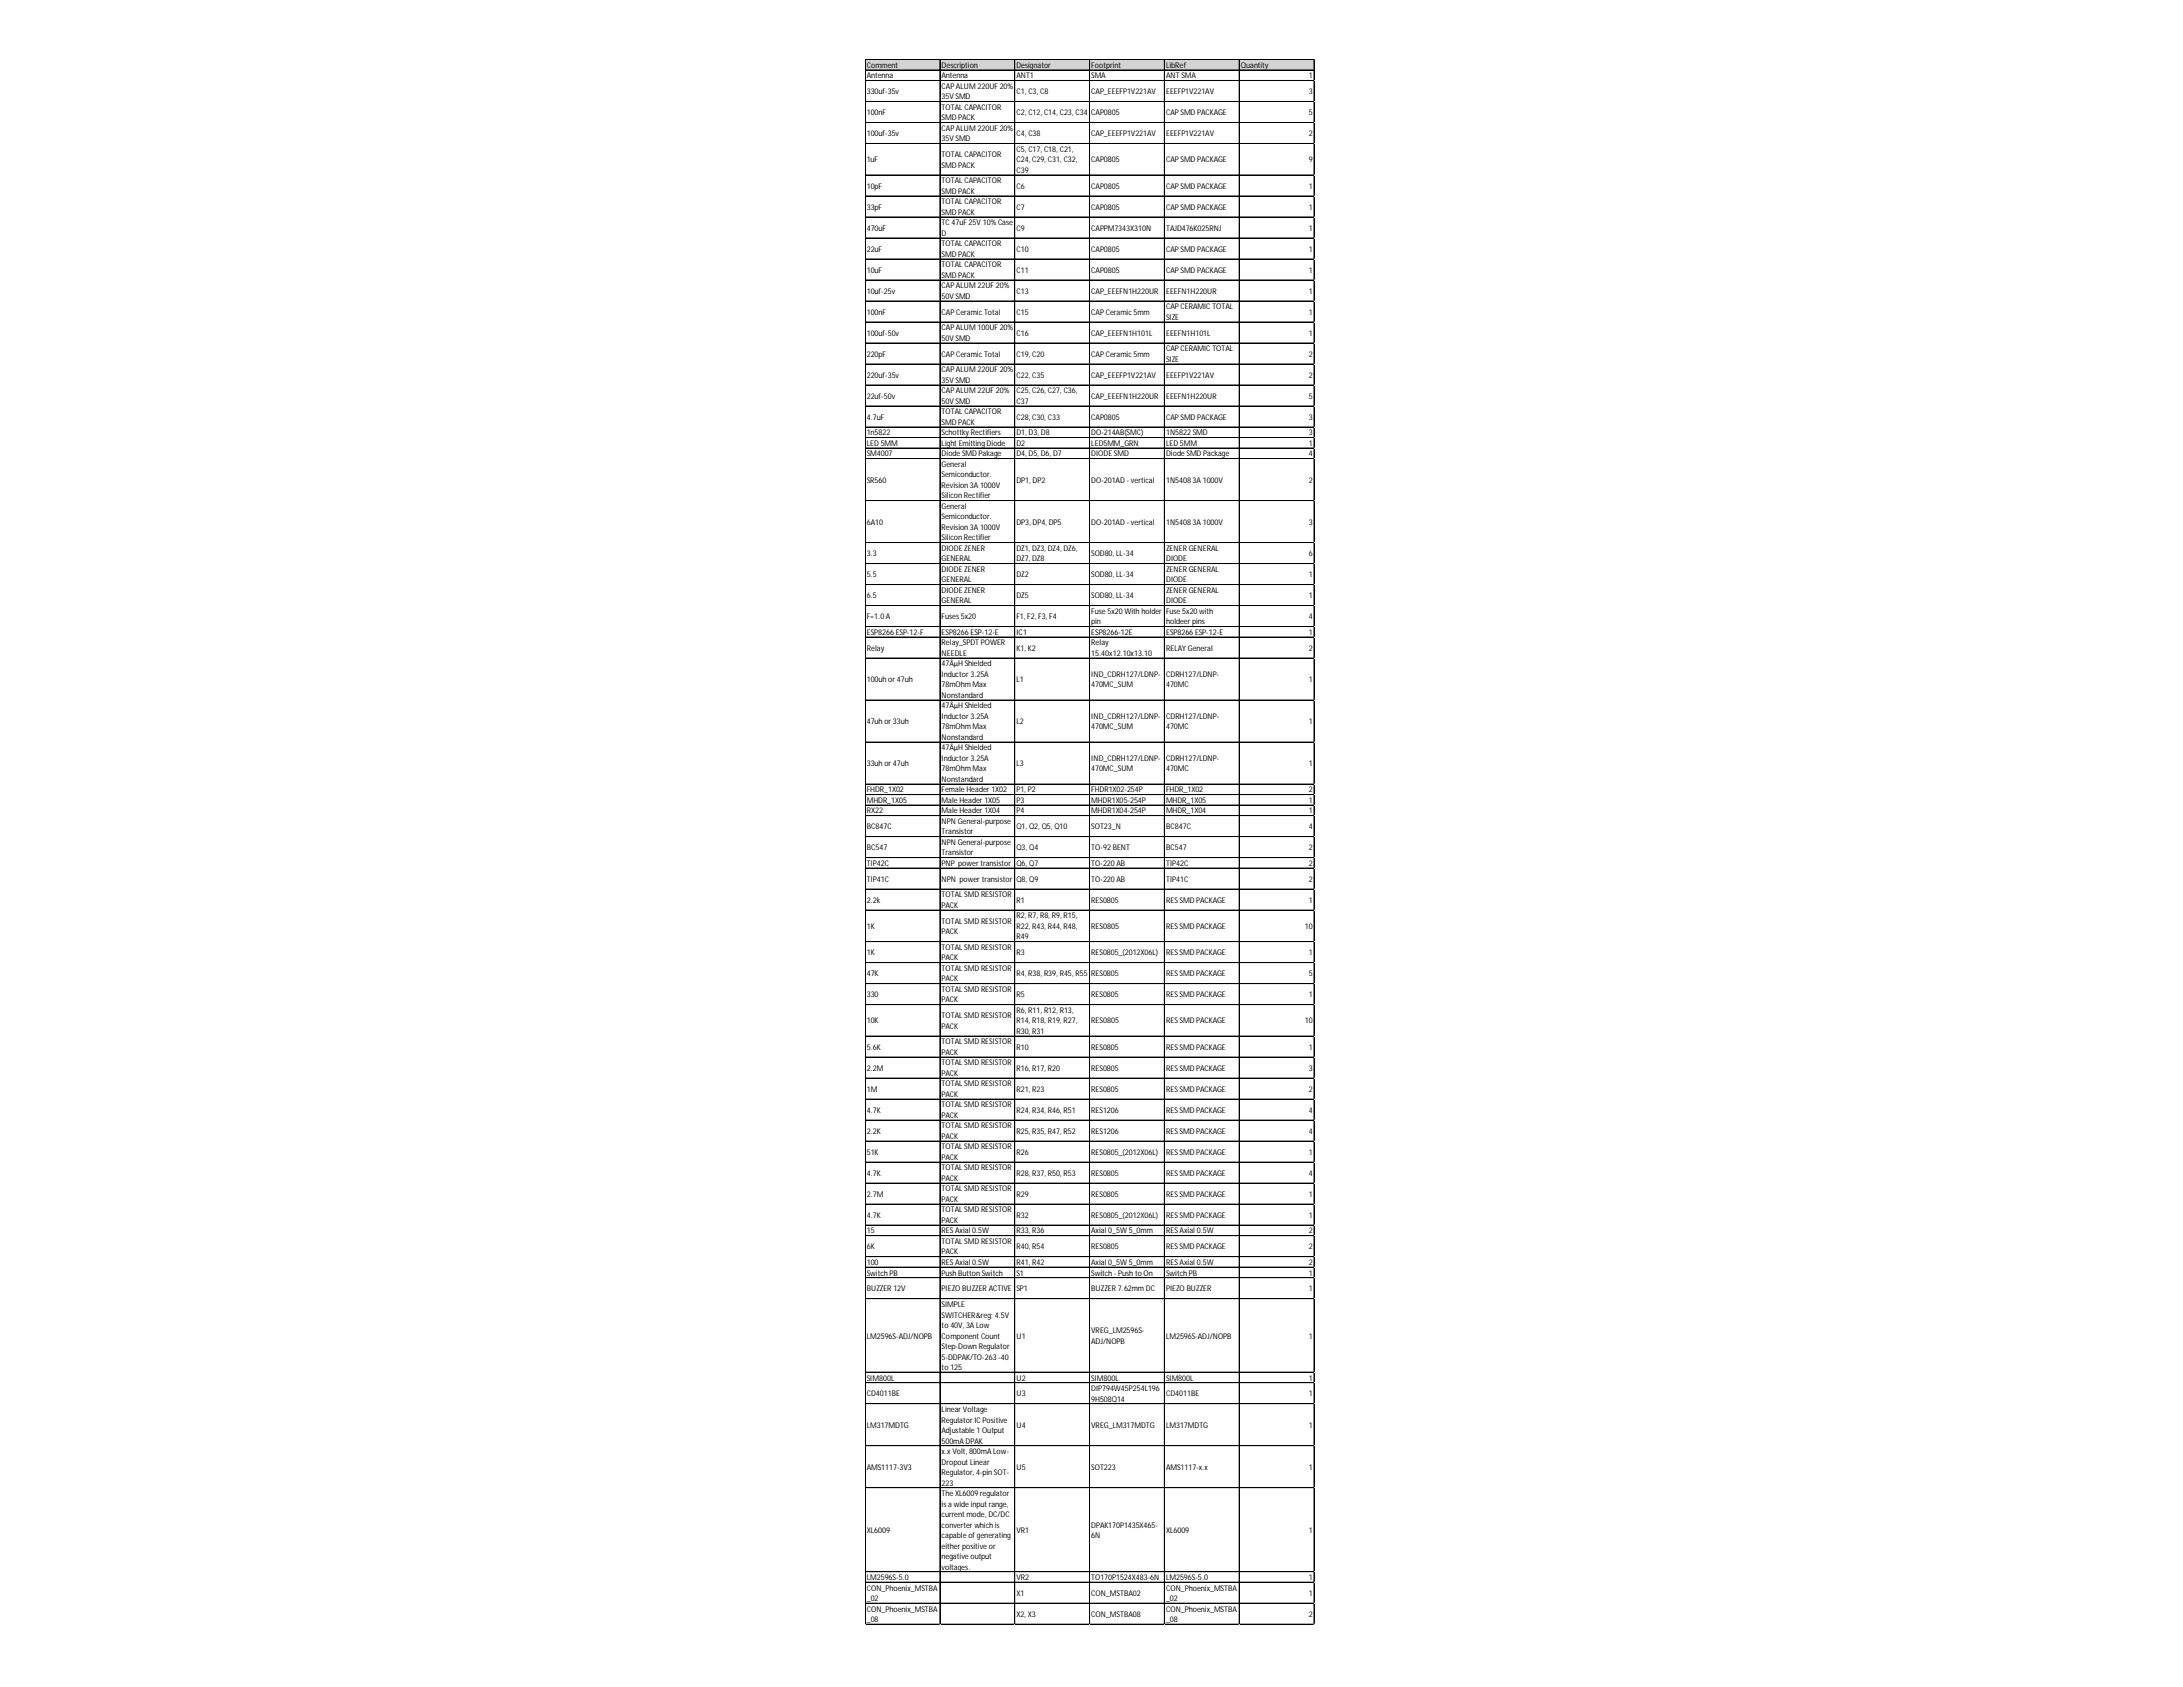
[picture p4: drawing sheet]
<svg xmlns="http://www.w3.org/2000/svg" width="279mm" height="216mm" viewBox="0 0 279 216" stroke-linecap="round" stroke-linejoin="round" font-family="sans-serif">
<defs><g id="words">
<g font-size="1">
<text x="110.9" y="8.7">Comment</text>
<text x="110.9" y="10">Antenna</text>
<text x="120.5" y="8.7">Description</text>
<text x="120.5" y="10">Antenna</text>
<text x="120.5" y="11.4">CAPALUM 220UF 20%</text>
<text x="130.1" y="8.7">Designator</text>
<text x="130.1" y="10">ANT1</text>
<text x="139.7" y="8.7">Footprint</text>
<text x="139.7" y="10">SMA</text>
<text x="149.2" y="8.7">LibRef</text>
<text x="149.2" y="10">ANT SMA</text>
<text x="158.8" y="8.7">Quantity</text>
<text x="167.5" y="10">1</text>
<text x="110.9" y="12">330uf-35v</text>
<text x="110.9" y="14.7">100nF</text>
<text x="110.9" y="17.4">100uf-35v</text>
<text x="120.5" y="12.7">35V SMD</text>
<text x="120.5" y="14.1">TOTAL CAPACITOR</text>
<text x="120.5" y="15.4">SMD PACK</text>
<text x="120.5" y="16.7">CAPALUM 220UF 20%</text>
<text x="130.1" y="12">C1, C3, C8</text>
<text x="130.1" y="14.7">C2, C12, C14, C23, C34</text>
<text x="130.1" y="17.4">C4, C38</text>
<text x="139.7" y="12">CAP_EEEFP1V221AV</text>
<text x="139.7" y="14.7">CAP0805</text>
<text x="139.7" y="17.4">CAP_EEEFP1V221AV</text>
<text x="149.2" y="12">EEEFP1V221AV</text>
<text x="149.2" y="14.7">CAPSMD PACKAGE</text>
<text x="149.2" y="17.4">EEEFP1V221AV</text>
<text x="167.5" y="12">3</text>
<text x="167.5" y="14.7">5</text>
<text x="167.5" y="17.4">2</text>
<text x="110.9" y="20.8">1uF</text>
<text x="120.5" y="18.1">35V SMD</text>
<text x="120.5" y="20.1">TOTAL CAPACITOR</text>
<text x="120.5" y="21.4">SMD PACK</text>
<text x="120.5" y="23.5">TOTAL CAPACITOR</text>
<text x="130.1" y="19.4">C5, C17, C18, C21,</text>
<text x="130.1" y="20.8">C24, C29, C31, C32,</text>
<text x="130.1" y="22.1">C39</text>
<text x="139.7" y="20.8">CAP0805</text>
<text x="149.2" y="20.8">CAPSMD PACKAGE</text>
<text x="167.5" y="20.8">9</text>
<text x="110.9" y="24.1">10pF</text>
<text x="110.9" y="26.8">33pF</text>
<text x="110.9" y="29.5">470uF</text>
<text x="120.5" y="24.8">SMD PACK</text>
<text x="120.5" y="26.2">TOTAL CAPACITOR</text>
<text x="120.5" y="27.5">SMD PACK</text>
<text x="120.5" y="28.8">TC47uF 25V 10% Case</text>
<text x="130.1" y="24.1">C6</text>
<text x="130.1" y="26.8">C7</text>
<text x="130.1" y="29.5">C9</text>
<text x="139.7" y="24.1">CAP0805</text>
<text x="139.7" y="26.8">CAP0805</text>
<text x="139.7" y="29.5">CAPPM7343X310N</text>
<text x="149.2" y="24.1">CAPSMD PACKAGE</text>
<text x="149.2" y="26.8">CAPSMD PACKAGE</text>
<text x="149.2" y="29.5">TAJD476K025RNJ</text>
<text x="167.5" y="24.1">1</text>
<text x="167.5" y="26.8">1</text>
<text x="167.5" y="29.5">1</text>
<text x="110.9" y="32.2">22uF</text>
<text x="110.9" y="34.9">10uF</text>
<text x="120.5" y="30.2">D</text>
<text x="120.5" y="31.5">TOTAL CAPACITOR</text>
<text x="120.5" y="32.9">SMD PACK</text>
<text x="120.5" y="34.2">TOTAL CAPACITOR</text>
<text x="120.5" y="35.6">SMD PACK</text>
<text x="130.1" y="32.2">C10</text>
<text x="130.1" y="34.9">C11</text>
<text x="139.7" y="32.2">CAP0805</text>
<text x="139.7" y="34.9">CAP0805</text>
<text x="149.2" y="32.2">CAPSMD PACKAGE</text>
<text x="149.2" y="34.9">CAPSMD PACKAGE</text>
<text x="167.5" y="32.2">1</text>
<text x="167.5" y="34.9">1</text>
<text x="110.9" y="37.6">10uf-25v</text>
<text x="110.9" y="40.3">100nF</text>
<text x="120.5" y="36.9">CAPALUM 22UF 20%</text>
<text x="120.5" y="38.2">50V SMD</text>
<text x="120.5" y="40.3">CAPCeramicTotal</text>
<text x="130.1" y="37.6">C13</text>
<text x="130.1" y="40.3">C15</text>
<text x="139.7" y="37.6">CAP_EEEFN1H220UR</text>
<text x="139.7" y="40.3">CAPCeramic5mm</text>
<text x="149.2" y="37.6">EEEFN1H220UR</text>
<text x="149.2" y="39.6">CAPCERAMICTOTAL</text>
<text x="149.2" y="40.9">SIZE</text>
<text x="167.5" y="37.6">1</text>
<text x="167.5" y="40.3">1</text>
<text x="110.9" y="43">100uf-50v</text>
<text x="110.9" y="45.6">220pF</text>
<text x="120.5" y="42.3">CAPALUM 100UF 20%</text>
<text x="120.5" y="43.6">50V SMD</text>
<text x="120.5" y="45.6">CAPCeramicTotal</text>
<text x="120.5" y="47.7">CAPALUM 220UF 20%</text>
<text x="130.1" y="43">C16</text>
<text x="130.1" y="45.6">C19, C20</text>
<text x="139.7" y="43">CAP_EEEFN1H101L</text>
<text x="139.7" y="45.6">CAPCeramic5mm</text>
<text x="149.2" y="43">EEEFN1H101L</text>
<text x="149.2" y="45">CAPCERAMICTOTAL</text>
<text x="149.2" y="46.3">SIZE</text>
<text x="167.5" y="43">1</text>
<text x="167.5" y="45.6">2</text>
<text x="110.9" y="48.3">220uf-35v</text>
<text x="110.9" y="51">22uf-50v</text>
<text x="110.9" y="53.7">4.7uF</text>
<text x="120.5" y="49">35V SMD</text>
<text x="120.5" y="50.3">CAPALUM 22UF 20%</text>
<text x="120.5" y="51.7">50V SMD</text>
<text x="120.5" y="53">TOTAL CAPACITOR</text>
<text x="130.1" y="48.3">C22, C35</text>
<text x="130.1" y="50.3">C25, C26, C27, C36,</text>
<text x="130.1" y="51.7">C37</text>
<text x="130.1" y="53.7">C28, C30, C33</text>
<text x="139.7" y="48.3">CAP_EEEFP1V221AV</text>
<text x="139.7" y="51">CAP_EEEFN1H220UR</text>
<text x="139.7" y="53.7">CAP0805</text>
<text x="149.2" y="48.3">EEEFP1V221AV</text>
<text x="149.2" y="51">EEEFN1H220UR</text>
<text x="149.2" y="53.7">CAPSMD PACKAGE</text>
<text x="167.5" y="48.3">2</text>
<text x="167.5" y="51">5</text>
<text x="167.5" y="53.7">3</text>
<text x="110.9" y="55.7">1n5822</text>
<text x="110.9" y="57.1">LED 5MM</text>
<text x="110.9" y="58.4">SM4007</text>
<text x="120.5" y="54.4">SMD PACK</text>
<text x="120.5" y="55.7">Schottky Rectifiers</text>
<text x="120.5" y="57.1">Light EmittingDiode</text>
<text x="120.5" y="58.4">Diode SMD Pakage</text>
<text x="120.5" y="59.8">General</text>
<text x="130.1" y="55.7">D1, D3, D8</text>
<text x="130.1" y="57.1">D2</text>
<text x="130.1" y="58.4">D4, D5, D6, D7</text>
<text x="139.7" y="55.7">DO-214AB(SMC)</text>
<text x="139.7" y="57.1">LED5MM_GRN</text>
<text x="139.7" y="58.4">DIODE SMD</text>
<text x="149.2" y="55.7">1N5822 SMD</text>
<text x="149.2" y="57.1">LED 5MM</text>
<text x="149.2" y="58.4">Diode SMD Package</text>
<text x="167.5" y="55.7">3</text>
<text x="167.5" y="57.1">1</text>
<text x="167.5" y="58.4">4</text>
<text x="110.9" y="61.8">SR560</text>
<text x="120.5" y="61.1">Semiconductor.</text>
<text x="120.5" y="62.4">Revision 3A 1000V</text>
<text x="120.5" y="63.8">Silicon Rectifier</text>
<text x="120.5" y="65.1">General</text>
<text x="130.1" y="61.8">DP1, DP2</text>
<text x="139.7" y="61.8">DO-201AD - vertical</text>
<text x="149.2" y="61.8">1N5408 3A 1000V</text>
<text x="167.5" y="61.8">2</text>
<text x="110.9" y="67.1">6A10</text>
<text x="110.9" y="71.2">3.3</text>
<text x="120.5" y="66.5">Semiconductor.</text>
<text x="120.5" y="67.8">Revision 3A 1000V</text>
<text x="120.5" y="69.2">Silicon Rectifier</text>
<text x="120.5" y="70.5">DIODE ZENER</text>
<text x="120.5" y="71.8">GENERAL</text>
<text x="130.1" y="67.1">DP3, DP4, DP5</text>
<text x="130.1" y="70.5">DZ1, DZ3, DZ4, DZ6,</text>
<text x="130.1" y="71.8">DZ7, DZ8</text>
<text x="139.7" y="67.1">DO-201AD - vertical</text>
<text x="139.7" y="71.2">SOD80, LL-34</text>
<text x="149.2" y="67.1">1N5408 3A 1000V</text>
<text x="149.2" y="70.5">ZENER GENERAL</text>
<text x="149.2" y="71.8">DIODE</text>
<text x="167.5" y="67.1">3</text>
<text x="167.5" y="71.2">6</text>
<text x="110.9" y="73.9">5.5</text>
<text x="110.9" y="76.6">6.5</text>
<text x="120.5" y="73.2">DIODE ZENER</text>
<text x="120.5" y="74.5">GENERAL</text>
<text x="120.5" y="75.9">DIODE ZENER</text>
<text x="120.5" y="77.2">GENERAL</text>
<text x="130.1" y="73.9">DZ2</text>
<text x="130.1" y="76.6">DZ5</text>
<text x="139.7" y="73.9">SOD80, LL-34</text>
<text x="139.7" y="76.6">SOD80, LL-34</text>
<text x="149.2" y="73.2">ZENER GENERAL</text>
<text x="149.2" y="74.5">DIODE</text>
<text x="149.2" y="75.9">ZENER GENERAL</text>
<text x="149.2" y="77.2">DIODE</text>
<text x="167.5" y="73.9">1</text>
<text x="167.5" y="76.6">1</text>
<text x="110.9" y="79.2">F=1.0 A</text>
<text x="110.9" y="81.3">ESP8266 ESP-12-F</text>
<text x="110.9" y="83.3">Relay</text>
<text x="120.5" y="79.2">Fuses 5x20</text>
<text x="120.5" y="81.3">ESP8266 ESP-12-E</text>
<text x="120.5" y="82.6">Relay_SPDT POWER</text>
<text x="120.5" y="83.9">NEEDLE</text>
<text x="130.1" y="79.2">F1, F2, F3, F4</text>
<text x="130.1" y="81.3">IC1</text>
<text x="130.1" y="83.3">K1, K2</text>
<text x="139.7" y="78.6">Fuse 5x20 With holder</text>
<text x="139.7" y="79.9">pin</text>
<text x="139.7" y="81.3">ESP8266-12E</text>
<text x="139.7" y="82.6">Relay</text>
<text x="139.7" y="83.9">15.40x12.10x13.10</text>
<text x="149.2" y="78.6">Fuse 5x20 with</text>
<text x="149.2" y="79.9">holdeerpins</text>
<text x="149.2" y="81.3">ESP8266 ESP-12-E</text>
<text x="149.2" y="83.3">RELAYGeneral</text>
<text x="167.5" y="79.2">4</text>
<text x="167.5" y="81.3">1</text>
<text x="167.5" y="83.3">2</text>
<text x="110.9" y="87.3">100uh or47uh</text>
<text x="120.5" y="85.3">47ÂµH Shielded</text>
<text x="120.5" y="86.6">Inductor3.25A</text>
<text x="120.5" y="88">78mOhm Max</text>
<text x="120.5" y="89.3">Nonstandard</text>
<text x="130.1" y="87.3">L1</text>
<text x="139.7" y="86.6">IND_CDRH127/LDNP-</text>
<text x="139.7" y="88">470MC_SUM</text>
<text x="149.2" y="86.6">CDRH127/LDNP-</text>
<text x="149.2" y="88">470MC</text>
<text x="167.5" y="87.3">1</text>
<text x="110.9" y="92.7">47uh or33uh</text>
<text x="120.5" y="90.7">47ÂµH Shielded</text>
<text x="120.5" y="92">Inductor3.25A</text>
<text x="120.5" y="93.4">78mOhm Max</text>
<text x="120.5" y="94.7">Nonstandard</text>
<text x="130.1" y="92.7">L2</text>
<text x="139.7" y="92">IND_CDRH127/LDNP-</text>
<text x="139.7" y="93.4">470MC_SUM</text>
<text x="149.2" y="92">CDRH127/LDNP-</text>
<text x="149.2" y="93.4">470MC</text>
<text x="167.5" y="92.7">1</text>
<text x="110.9" y="98.1">33uh or47uh</text>
<text x="110.9" y="101.4">FHDR_1X02</text>
<text x="120.5" y="96">47ÂµH Shielded</text>
<text x="120.5" y="97.4">Inductor3.25A</text>
<text x="120.5" y="98.7">78mOhm Max</text>
<text x="120.5" y="100.1">Nonstandard</text>
<text x="120.5" y="101.4">Female Header1X02</text>
<text x="130.1" y="98.1">L3</text>
<text x="130.1" y="101.4">P1, P2</text>
<text x="139.7" y="97.4">IND_CDRH127/LDNP-</text>
<text x="139.7" y="98.7">470MC_SUM</text>
<text x="139.7" y="101.4">FHDR1X02-254P</text>
<text x="149.2" y="97.4">CDRH127/LDNP-</text>
<text x="149.2" y="98.7">470MC</text>
<text x="149.2" y="101.4">FHDR_1X02</text>
<text x="167.5" y="98.1">1</text>
<text x="167.5" y="101.4">2</text>
<text x="110.9" y="102.8">MHDR_1X05</text>
<text x="110.9" y="104.1">RX22</text>
<text x="110.9" y="106.1">BC847C</text>
<text x="120.5" y="102.8">Male Header1X05</text>
<text x="120.5" y="104.1">Male Header1X04</text>
<text x="120.5" y="105.4">NPN General-purpose</text>
<text x="120.5" y="106.8">Transistor</text>
<text x="130.1" y="102.8">P3</text>
<text x="130.1" y="104.1">P4</text>
<text x="130.1" y="106.1">Q1, Q2, Q5, Q10</text>
<text x="139.7" y="102.8">MHDR1X05-254P</text>
<text x="139.7" y="104.1">MHDR1X04-254P</text>
<text x="139.7" y="106.1">SOT23_N</text>
<text x="149.2" y="102.8">MHDR_1X05</text>
<text x="149.2" y="104.1">MHDR_1X04</text>
<text x="149.2" y="106.1">BC847C</text>
<text x="167.5" y="102.8">1</text>
<text x="167.5" y="104.1">1</text>
<text x="167.5" y="106.1">4</text>
<text x="110.9" y="108.8">BC547</text>
<text x="110.9" y="110.8">TIP42C</text>
<text x="110.9" y="112.8">TIP41C</text>
<text x="120.5" y="108.1">NPN General-purpose</text>
<text x="120.5" y="109.5">Transistor</text>
<text x="120.5" y="110.8">PNP powertransistor</text>
<text x="120.5" y="112.8">NPN powertransistor</text>
<text x="130.1" y="108.8">Q3, Q4</text>
<text x="130.1" y="110.8">Q6, Q7</text>
<text x="130.1" y="112.8">Q8, Q9</text>
<text x="139.7" y="108.8">TO-92 BENT</text>
<text x="139.7" y="110.8">TO-220 AB</text>
<text x="139.7" y="112.8">TO-220 AB</text>
<text x="149.2" y="108.8">BC547</text>
<text x="149.2" y="110.8">TIP42C</text>
<text x="149.2" y="112.8">TIP41C</text>
<text x="167.5" y="108.8">2</text>
<text x="167.5" y="110.8">2</text>
<text x="167.5" y="112.8">2</text>
<text x="110.9" y="115.5">2.2k</text>
<text x="110.9" y="118.9">1K</text>
<text x="120.5" y="114.9">TOTALSMD RESISTOR</text>
<text x="120.5" y="116.2">PACK</text>
<text x="120.5" y="118.2">TOTALSMD RESISTOR</text>
<text x="120.5" y="119.6">PACK</text>
<text x="130.1" y="115.5">R1</text>
<text x="130.1" y="117.5">R2, R7, R8, R9, R15,</text>
<text x="130.1" y="118.9">R22, R43, R44, R48,</text>
<text x="139.7" y="115.5">RES0805</text>
<text x="139.7" y="118.9">RES0805</text>
<text x="149.2" y="115.5">RESSMD PACKAGE</text>
<text x="149.2" y="118.9">RESSMD PACKAGE</text>
<text x="167" y="118.9">10</text>
<text x="167.5" y="115.5">1</text>
<text x="110.9" y="122.2">1K</text>
<text x="110.9" y="124.9">47K</text>
<text x="120.5" y="121.6">TOTALSMD RESISTOR</text>
<text x="120.5" y="122.9">PACK</text>
<text x="120.5" y="124.3">TOTALSMD RESISTOR</text>
<text x="120.5" y="125.6">PACK</text>
<text x="130.1" y="120.2">R49</text>
<text x="130.1" y="122.2">R3</text>
<text x="130.1" y="124.9">R4, R38, R39, R45, R55</text>
<text x="139.7" y="122.2">RES0805_(2012X06L)</text>
<text x="139.7" y="124.9">RES0805</text>
<text x="149.2" y="122.2">RESSMD PACKAGE</text>
<text x="149.2" y="124.9">RESSMD PACKAGE</text>
<text x="167.5" y="122.2">1</text>
<text x="167.5" y="124.9">5</text>
<text x="110.9" y="127.6">330</text>
<text x="110.9" y="131">10K</text>
<text x="120.5" y="127">TOTALSMD RESISTOR</text>
<text x="120.5" y="128.3">PACK</text>
<text x="120.5" y="130.3">TOTALSMD RESISTOR</text>
<text x="120.5" y="131.7">PACK</text>
<text x="130.1" y="127.6">R5</text>
<text x="130.1" y="129.6">R6, R11, R12, R13,</text>
<text x="130.1" y="131">R14, R18, R19, R27,</text>
<text x="139.7" y="127.6">RES0805</text>
<text x="139.7" y="131">RES0805</text>
<text x="149.2" y="127.6">RESSMD PACKAGE</text>
<text x="149.2" y="131">RESSMD PACKAGE</text>
<text x="167" y="131">10</text>
<text x="167.5" y="127.6">1</text>
<text x="110.9" y="134.3">5.6K</text>
<text x="110.9" y="137">2.2M</text>
<text x="120.5" y="133.7">TOTALSMD RESISTOR</text>
<text x="120.5" y="135">PACK</text>
<text x="120.5" y="136.4">TOTALSMD RESISTOR</text>
<text x="120.5" y="137.7">PACK</text>
<text x="130.1" y="132.3">R30, R31</text>
<text x="130.1" y="134.3">R10</text>
<text x="130.1" y="137">R16, R17, R20</text>
<text x="139.7" y="134.3">RES0805</text>
<text x="139.7" y="137">RES0805</text>
<text x="149.2" y="134.3">RESSMD PACKAGE</text>
<text x="149.2" y="137">RESSMD PACKAGE</text>
<text x="167.5" y="134.3">1</text>
<text x="167.5" y="137">3</text>
<text x="110.9" y="139.7">1M</text>
<text x="110.9" y="142.4">4.7K</text>
<text x="120.5" y="139">TOTALSMD RESISTOR</text>
<text x="120.5" y="140.4">PACK</text>
<text x="120.5" y="141.7">TOTALSMD RESISTOR</text>
<text x="120.5" y="143.1">PACK</text>
<text x="130.1" y="139.7">R21, R23</text>
<text x="130.1" y="142.4">R24, R34, R46, R51</text>
<text x="139.7" y="139.7">RES0805</text>
<text x="139.7" y="142.4">RES1206</text>
<text x="149.2" y="139.7">RESSMD PACKAGE</text>
<text x="149.2" y="142.4">RESSMD PACKAGE</text>
<text x="167.5" y="139.7">2</text>
<text x="167.5" y="142.4">4</text>
<text x="110.9" y="145.1">2.2K</text>
<text x="110.9" y="147.8">51K</text>
<text x="120.5" y="144.4">TOTALSMD RESISTOR</text>
<text x="120.5" y="145.8">PACK</text>
<text x="120.5" y="147.1">TOTALSMD RESISTOR</text>
<text x="120.5" y="148.5">PACK</text>
<text x="120.5" y="149.8">TOTALSMD RESISTOR</text>
<text x="130.1" y="145.1">R25, R35, R47, R52</text>
<text x="130.1" y="147.8">R26</text>
<text x="139.7" y="145.1">RES1206</text>
<text x="139.7" y="147.8">RES0805_(2012X06L)</text>
<text x="149.2" y="145.1">RESSMD PACKAGE</text>
<text x="149.2" y="147.8">RESSMD PACKAGE</text>
<text x="167.5" y="145.1">4</text>
<text x="167.5" y="147.8">1</text>
<text x="110.9" y="150.5">4.7K</text>
<text x="110.9" y="153.2">2.7M</text>
<text x="110.9" y="155.8">4.7K</text>
<text x="120.5" y="151.1">PACK</text>
<text x="120.5" y="152.5">TOTALSMD RESISTOR</text>
<text x="120.5" y="153.8">PACK</text>
<text x="120.5" y="155.2">TOTALSMD RESISTOR</text>
<text x="130.1" y="150.5">R28, R37, R50, R53</text>
<text x="130.1" y="153.2">R29</text>
<text x="130.1" y="155.8">R32</text>
<text x="139.7" y="150.5">RES0805</text>
<text x="139.7" y="153.2">RES0805</text>
<text x="139.7" y="155.8">RES0805_(2012X06L)</text>
<text x="149.2" y="150.5">RESSMD PACKAGE</text>
<text x="149.2" y="153.2">RESSMD PACKAGE</text>
<text x="149.2" y="155.8">RESSMD PACKAGE</text>
<text x="167.5" y="150.5">4</text>
<text x="167.5" y="153.2">1</text>
<text x="167.5" y="155.8">1</text>
<text x="110.9" y="157.9">15</text>
<text x="110.9" y="159.9">6K</text>
<text x="110.9" y="161.9">100</text>
<text x="120.5" y="156.5">PACK</text>
<text x="120.5" y="157.9">RESAxial 0.5W</text>
<text x="120.5" y="159.2">TOTALSMD RESISTOR</text>
<text x="120.5" y="160.5">PACK</text>
<text x="120.5" y="161.9">RESAxial 0.5W</text>
<text x="130.1" y="157.9">R33, R36</text>
<text x="130.1" y="159.9">R40, R54</text>
<text x="130.1" y="161.9">R41, R42</text>
<text x="139.7" y="157.9">Axial 0_5W 5_0mm</text>
<text x="139.7" y="159.9">RES0805</text>
<text x="139.7" y="161.9">Axial 0_5W 5_0mm</text>
<text x="149.2" y="157.9">RESAxial 0.5W</text>
<text x="149.2" y="159.9">RESSMD PACKAGE</text>
<text x="149.2" y="161.9">RESAxial 0.5W</text>
<text x="167.5" y="157.9">2</text>
<text x="167.5" y="159.9">2</text>
<text x="167.5" y="161.9">2</text>
<text x="110.9" y="163.2">Switch PB</text>
<text x="110.9" y="165.3">BUZZER 12V</text>
<text x="120.5" y="163.2">Push Button Switch</text>
<text x="120.5" y="165.3">PIEZO BUZZER ACTIVE</text>
<text x="120.5" y="167.3">SIMPLE</text>
<text x="130.1" y="163.2">S1</text>
<text x="130.1" y="165.3">SP1</text>
<text x="139.7" y="163.2">Switch - Push to On</text>
<text x="139.7" y="165.3">BUZZER 7.62mm DC</text>
<text x="149.2" y="163.2">Switch PB</text>
<text x="149.2" y="165.3">PIEZO BUZZER</text>
<text x="167.5" y="163.2">1</text>
<text x="167.5" y="165.3">1</text>
<text x="110.9" y="171.3">LM2596S-ADJ/NOPB</text>
<text x="120.5" y="168.6">SWITCHER&amp;reg; 4.5V</text>
<text x="120.5" y="170">to 40V, 3A Low</text>
<text x="120.5" y="171.3">Component Count</text>
<text x="120.5" y="172.6">Step-Down Regulator</text>
<text x="120.5" y="174">5-DDPAK/TO-263 -40</text>
<text x="130.1" y="171.3">U1</text>
<text x="139.7" y="170.6">VREG_LM2596S-</text>
<text x="139.7" y="172">ADJ/NOPB</text>
<text x="149.2" y="171.3">LM2596S-ADJ/NOPB</text>
<text x="167.5" y="171.3">1</text>
<text x="110.9" y="176.7">SIM800L</text>
<text x="110.9" y="178.7">CD4011BE</text>
<text x="120.5" y="175.3">to 125</text>
<text x="130.1" y="176.7">U2</text>
<text x="130.1" y="178.7">U3</text>
<text x="139.7" y="176.7">SIM800L</text>
<text x="139.7" y="178">DIP794W45P254L196</text>
<text x="139.7" y="179.4">9H508Q14</text>
<text x="149.2" y="176.7">SIM800L</text>
<text x="149.2" y="178.7">CD4011BE</text>
<text x="167.5" y="176.7">1</text>
<text x="167.5" y="178.7">1</text>
<text x="110.9" y="182.7">LM317MDTG</text>
<text x="120.5" y="180.7">LinearVoltage</text>
<text x="120.5" y="182.1">RegulatorICPositive</text>
<text x="120.5" y="183.4">Adjustable 1 Output</text>
<text x="120.5" y="184.7">500mA DPAK</text>
<text x="130.1" y="182.7">U4</text>
<text x="139.7" y="182.7">VREG_LM317MDTG</text>
<text x="149.2" y="182.7">LM317MDTG</text>
<text x="167.5" y="182.7">1</text>
<text x="110.9" y="188.1">AMS1117-3V3</text>
<text x="120.5" y="186.1">x.xVolt, 800mA Low-</text>
<text x="120.5" y="187.4">Dropout Linear</text>
<text x="120.5" y="188.8">Regulator, 4-pin SOT-</text>
<text x="120.5" y="190.1">223</text>
<text x="120.5" y="191.5">The XL6009 regulator</text>
<text x="130.1" y="188.1">U5</text>
<text x="139.7" y="188.1">SOT223</text>
<text x="149.2" y="188.1">AMS1117-x.x</text>
<text x="167.5" y="188.1">1</text>
<text x="110.9" y="196.2">XL6009</text>
<text x="120.5" y="192.8">is a wide input range,</text>
<text x="120.5" y="194.1">current mode, DC/DC</text>
<text x="120.5" y="195.5">converterwhich is</text>
<text x="120.5" y="196.8">capable ofgenerating</text>
<text x="130.1" y="196.2">VR1</text>
<text x="139.7" y="195.5">DPAK170P1435X465-</text>
<text x="139.7" y="196.8">6N</text>
<text x="149.2" y="196.2">XL6009</text>
<text x="167.5" y="196.2">1</text>
<text x="110.9" y="202.2">LM2596S-5.0</text>
<text x="110.9" y="203.6">CON_Phoenix_MSTBA</text>
<text x="120.5" y="198.2">eitherpositive or</text>
<text x="120.5" y="199.5">negative output</text>
<text x="120.5" y="200.9">voltages.</text>
<text x="130.1" y="202.2">VR2</text>
<text x="139.7" y="202.2">TO170P1524X483-6N</text>
<text x="149.2" y="202.2">LM2596S-5.0</text>
<text x="149.2" y="203.6">CON_Phoenix_MSTBA</text>
<text x="167.5" y="202.2">1</text>
<text x="110.9" y="204.9">_02</text>
<text x="110.9" y="206.2">CON_Phoenix_MSTBA</text>
<text x="110.9" y="207.6">_08</text>
<text x="130.1" y="204.2">X1</text>
<text x="130.1" y="206.9">X2, X3</text>
<text x="139.7" y="204.2">CON_MSTBA02</text>
<text x="139.7" y="206.9">CON_MSTBA08</text>
<text x="149.2" y="204.9">_02</text>
<text x="149.2" y="206.2">CON_Phoenix_MSTBA</text>
<text x="149.2" y="207.6">_08</text>
<text x="167.5" y="204.2">1</text>
<text x="167.5" y="206.9">2</text>
</g>
</g></defs>
<path d="M110.7 7.6h57.6v1.4h-57.6z" fill="#d3d3d3"/>
<g fill="none" stroke="#000" stroke-width=".13">
<path d="M110.7 7.6v200.3M110.8 7.6h57.4M110.8 9h57.4M110.8 10.3h57.4M110.8 13h57.4M110.8 15.7h57.4M110.8 18.4h57.4M120.3 7.7v200.2M129.9 7.7v200.2M139.4 7.7v200.2M139.5 7.7v200.2M149 7.7v200.2"/>
<path d="M149.1 7.7v200.2M158.6 7.7v200.2M168.2 7.7v200.2M110.8 22.4h57.4M110.8 25.1h57.4M110.8 27.8h57.4M110.8 30.5h57.4M110.8 33.1h57.4M110.8 33.2h57.4M110.8 35.8h57.4M110.8 35.9h57.4M110.8 38.5h57.4"/>
<path d="M110.8 41.2h57.4M110.8 43.9h57.4M110.8 46.6h57.4M110.8 49.3h57.4M110.8 52h57.4M110.8 54.6h57.4M110.8 54.7h57.4M110.8 56h57.4M110.8 57.3h57.4M110.8 57.4h57.4M110.8 58.7h57.4M110.8 64.1h57.4"/>
<path d="M110.8 69.4h57.4M110.8 69.5h57.4M110.8 72.1h57.4M110.8 74.8h57.4M110.8 77.5h57.4M110.8 80.2h57.4M110.8 81.5h57.4M110.8 81.6h57.4M110.8 84.2h57.4M110.8 89.6h57.4M110.8 95h57.4M110.8 100.3h57.4"/>
<path d="M110.8 100.4h57.4M110.8 101.7h57.4M110.8 103h57.4M110.8 103.1h57.4M110.8 104.4h57.4M110.8 107.1h57.4M110.8 109.8h57.4M110.8 111.1h57.4M110.8 113.8h57.4M110.8 116.5h57.4M110.8 120.5h57.4M110.8 123.2h57.4"/>
<path d="M110.8 125.9h57.4M110.8 128.6h57.4M110.8 132.6h57.4M110.8 135.3h57.4M110.8 138h57.4M110.8 140.7h57.4M110.8 143.4h57.4M110.8 146h57.4M110.8 146.1h57.4M110.8 148.7h57.4M110.8 148.8h57.4M110.8 151.4h57.4"/>
<path d="M110.8 154.1h57.4M110.8 156.8h57.4M110.8 158.1h57.4M110.8 158.2h57.4M110.8 160.8h57.4M110.8 162.2h57.4M110.8 163.5h57.4M110.8 166.2h57.4M110.8 175.6h57.4M110.8 176.9h57.4M110.8 177h57.4M110.8 179.6h57.4"/>
<path d="M110.8 179.7h57.4M110.8 185h57.4M110.8 190.4h57.4M110.8 201.1h57.4M110.8 201.2h57.4M110.8 202.5h57.4M110.8 205.2h57.4M110.8 207.9h57.4"/>
</g>
<path d="M110.7 207.9v.1" fill="none" stroke="#d4d4d4" stroke-width=".13"/>
<path d="M110.7 207.9l.1 .1z" fill="#d4d4d4"/>
<path d="M120.3 207.9v.1" fill="none" stroke="#d4d4d4" stroke-width=".13"/>
<path d="M120.3 207.9l.1 .1z" fill="#d4d4d4"/>
<path d="M129.9 207.9v.1" fill="none" stroke="#d4d4d4" stroke-width=".13"/>
<path d="M129.9 207.9v.1z" fill="#d4d4d4"/>
<path d="M139.4 207.9v.1" fill="none" stroke="#d4d4d4" stroke-width=".13"/>
<path d="M139.4 207.9l.1 .1z" fill="#d4d4d4"/>
<path d="M149 207.9v.1" fill="none" stroke="#d4d4d4" stroke-width=".13"/>
<path d="M149 207.9l.1 .1z" fill="#d4d4d4"/>
<path d="M158.6 207.9v.1" fill="none" stroke="#d4d4d4" stroke-width=".13"/>
<path d="M158.6 207.9l.1 .1z" fill="#d4d4d4"/>
<path d="M168.2 207.9v.1" fill="none" stroke="#d4d4d4" stroke-width=".13"/>
<path d="M168.2 207.9v.1z" fill="#d4d4d4"/>
<path d="M168.2 10.3h.1" fill="none" stroke="#d4d4d4" stroke-width=".13"/>
<path d="M168.2 10.3l.1 .1z" fill="#d4d4d4"/>
<path d="M168.2 13h.1" fill="none" stroke="#d4d4d4" stroke-width=".13"/>
<path d="M168.2 13h.1z" fill="#d4d4d4"/>
<path d="M168.2 15.7h.1" fill="none" stroke="#d4d4d4" stroke-width=".13"/>
<path d="M168.2 15.7h.1z" fill="#d4d4d4"/>
<path d="M168.2 18.4h.1" fill="none" stroke="#d4d4d4" stroke-width=".13"/>
<path d="M168.2 18.4h.1z" fill="#d4d4d4"/>
<path d="M168.2 22.4h.1" fill="none" stroke="#d4d4d4" stroke-width=".13"/>
<path d="M168.2 22.4l.1 .1z" fill="#d4d4d4"/>
<path d="M168.2 25.1h.1" fill="none" stroke="#d4d4d4" stroke-width=".13"/>
<path d="M168.2 25.1h.1z" fill="#d4d4d4"/>
<path d="M168.2 27.8h.1" fill="none" stroke="#d4d4d4" stroke-width=".13"/>
<path d="M168.2 27.8h.1z" fill="#d4d4d4"/>
<path d="M168.2 30.5h.1" fill="none" stroke="#d4d4d4" stroke-width=".13"/>
<path d="M168.2 30.5h.1z" fill="#d4d4d4"/>
<path d="M168.2 33.1h.1" fill="none" stroke="#d4d4d4" stroke-width=".13"/>
<path d="M168.2 33.1l.1 .1z" fill="#d4d4d4"/>
<path d="M168.2 35.8h.1" fill="none" stroke="#d4d4d4" stroke-width=".13"/>
<path d="M168.2 35.8l.1 .1z" fill="#d4d4d4"/>
<path d="M168.2 38.5h.1" fill="none" stroke="#d4d4d4" stroke-width=".13"/>
<path d="M168.2 38.5l.1 .1z" fill="#d4d4d4"/>
<path d="M168.2 41.2h.1" fill="none" stroke="#d4d4d4" stroke-width=".13"/>
<path d="M168.2 41.2l.1 .1z" fill="#d4d4d4"/>
<path d="M168.2 43.9h.1" fill="none" stroke="#d4d4d4" stroke-width=".13"/>
<path d="M168.2 43.9l.1 .1z" fill="#d4d4d4"/>
<path d="M168.2 46.6h.1" fill="none" stroke="#d4d4d4" stroke-width=".13"/>
<path d="M168.2 46.6h.1z" fill="#d4d4d4"/>
<path d="M168.2 49.3h.1" fill="none" stroke="#d4d4d4" stroke-width=".13"/>
<path d="M168.2 49.3h.1z" fill="#d4d4d4"/>
<path d="M168.2 52h.1" fill="none" stroke="#d4d4d4" stroke-width=".13"/>
<path d="M168.2 52h.1z" fill="#d4d4d4"/>
<path d="M168.2 54.6h.1" fill="none" stroke="#d4d4d4" stroke-width=".13"/>
<path d="M168.2 54.6l.1 .1z" fill="#d4d4d4"/>
<path d="M168.2 56h.1" fill="none" stroke="#d4d4d4" stroke-width=".13"/>
<path d="M168.2 56h.1z" fill="#d4d4d4"/>
<path d="M168.2 57.3h.1" fill="none" stroke="#d4d4d4" stroke-width=".13"/>
<path d="M168.2 57.3l.1 .1z" fill="#d4d4d4"/>
<path d="M168.2 58.7h.1" fill="none" stroke="#d4d4d4" stroke-width=".13"/>
<path d="M168.2 58.7h.1z" fill="#d4d4d4"/>
<path d="M168.2 64.1h.1" fill="none" stroke="#d4d4d4" stroke-width=".13"/>
<path d="M168.2 64.1h.1z" fill="#d4d4d4"/>
<path d="M168.2 69.4h.1" fill="none" stroke="#d4d4d4" stroke-width=".13"/>
<path d="M168.2 69.4l.1 .1z" fill="#d4d4d4"/>
<path d="M168.2 72.1h.1" fill="none" stroke="#d4d4d4" stroke-width=".13"/>
<path d="M168.2 72.1l.1 .1z" fill="#d4d4d4"/>
<path d="M168.2 74.8h.1" fill="none" stroke="#d4d4d4" stroke-width=".13"/>
<path d="M168.2 74.8l.1 .1z" fill="#d4d4d4"/>
<path d="M168.2 77.5h.1" fill="none" stroke="#d4d4d4" stroke-width=".13"/>
<path d="M168.2 77.5l.1 .1z" fill="#d4d4d4"/>
<path d="M168.2 80.2h.1" fill="none" stroke="#d4d4d4" stroke-width=".13"/>
<path d="M168.2 80.2h.1z" fill="#d4d4d4"/>
<path d="M168.2 81.5h.1" fill="none" stroke="#d4d4d4" stroke-width=".13"/>
<path d="M168.2 81.5l.1 .1z" fill="#d4d4d4"/>
<path d="M168.2 84.2h.1" fill="none" stroke="#d4d4d4" stroke-width=".13"/>
<path d="M168.2 84.2l.1 .1z" fill="#d4d4d4"/>
<path d="M168.2 89.6h.1" fill="none" stroke="#d4d4d4" stroke-width=".13"/>
<path d="M168.2 89.6h.1z" fill="#d4d4d4"/>
<path d="M168.2 95h.1" fill="none" stroke="#d4d4d4" stroke-width=".13"/>
<path d="M168.2 95h.1z" fill="#d4d4d4"/>
<path d="M168.2 100.3h.1" fill="none" stroke="#d4d4d4" stroke-width=".13"/>
<path d="M168.2 100.3l.1 .1z" fill="#d4d4d4"/>
<path d="M168.2 101.7h.1" fill="none" stroke="#d4d4d4" stroke-width=".13"/>
<path d="M168.2 101.7h.1z" fill="#d4d4d4"/>
<path d="M168.2 103h.1" fill="none" stroke="#d4d4d4" stroke-width=".13"/>
<path d="M168.2 103l.1 .1z" fill="#d4d4d4"/>
<path d="M168.2 104.4h.1" fill="none" stroke="#d4d4d4" stroke-width=".13"/>
<path d="M168.2 104.4h.1z" fill="#d4d4d4"/>
<path d="M168.2 107.1h.1" fill="none" stroke="#d4d4d4" stroke-width=".13"/>
<path d="M168.2 107.1h.1z" fill="#d4d4d4"/>
<path d="M168.2 109.8h.1" fill="none" stroke="#d4d4d4" stroke-width=".13"/>
<path d="M168.2 109.8h.1z" fill="#d4d4d4"/>
<path d="M168.2 111.1h.1" fill="none" stroke="#d4d4d4" stroke-width=".13"/>
<path d="M168.2 111.1l.1 .1z" fill="#d4d4d4"/>
<path d="M168.2 113.8h.1" fill="none" stroke="#d4d4d4" stroke-width=".13"/>
<path d="M168.2 113.8h.1z" fill="#d4d4d4"/>
<path d="M168.2 116.5h.1" fill="none" stroke="#d4d4d4" stroke-width=".13"/>
<path d="M168.2 116.5h.1z" fill="#d4d4d4"/>
<path d="M168.2 120.5h.1" fill="none" stroke="#d4d4d4" stroke-width=".13"/>
<path d="M168.2 120.5l.1 .1z" fill="#d4d4d4"/>
<path d="M168.2 123.2h.1" fill="none" stroke="#d4d4d4" stroke-width=".13"/>
<path d="M168.2 123.2h.1z" fill="#d4d4d4"/>
<path d="M168.2 125.9h.1" fill="none" stroke="#d4d4d4" stroke-width=".13"/>
<path d="M168.2 125.9h.1z" fill="#d4d4d4"/>
<path d="M168.2 128.6h.1" fill="none" stroke="#d4d4d4" stroke-width=".13"/>
<path d="M168.2 128.6h.1z" fill="#d4d4d4"/>
<path d="M168.2 132.6h.1" fill="none" stroke="#d4d4d4" stroke-width=".13"/>
<path d="M168.2 132.6l.1 .1z" fill="#d4d4d4"/>
<path d="M168.2 135.3h.1" fill="none" stroke="#d4d4d4" stroke-width=".13"/>
<path d="M168.2 135.3h.1z" fill="#d4d4d4"/>
<path d="M168.2 138h.1" fill="none" stroke="#d4d4d4" stroke-width=".13"/>
<path d="M168.2 138h.1z" fill="#d4d4d4"/>
<path d="M168.2 140.7h.1" fill="none" stroke="#d4d4d4" stroke-width=".13"/>
<path d="M168.2 140.7h.1z" fill="#d4d4d4"/>
<path d="M168.2 143.4h.1" fill="none" stroke="#d4d4d4" stroke-width=".13"/>
<path d="M168.2 143.4h.1z" fill="#d4d4d4"/>
<path d="M168.2 146h.1" fill="none" stroke="#d4d4d4" stroke-width=".13"/>
<path d="M168.2 146l.1 .1z" fill="#d4d4d4"/>
<path d="M168.2 148.7h.1" fill="none" stroke="#d4d4d4" stroke-width=".13"/>
<path d="M168.2 148.7l.1 .1z" fill="#d4d4d4"/>
<path d="M168.2 151.4h.1" fill="none" stroke="#d4d4d4" stroke-width=".13"/>
<path d="M168.2 151.4l.1 .1z" fill="#d4d4d4"/>
<path d="M168.2 154.1h.1" fill="none" stroke="#d4d4d4" stroke-width=".13"/>
<path d="M168.2 154.1l.1 .1z" fill="#d4d4d4"/>
<path d="M168.2 156.8h.1" fill="none" stroke="#d4d4d4" stroke-width=".13"/>
<path d="M168.2 156.8h.1z" fill="#d4d4d4"/>
<path d="M168.2 158.1h.1" fill="none" stroke="#d4d4d4" stroke-width=".13"/>
<path d="M168.2 158.1l.1 .1z" fill="#d4d4d4"/>
<path d="M168.2 160.8h.1" fill="none" stroke="#d4d4d4" stroke-width=".13"/>
<path d="M168.2 160.8l.1 .1z" fill="#d4d4d4"/>
<path d="M168.2 162.2h.1" fill="none" stroke="#d4d4d4" stroke-width=".13"/>
<path d="M168.2 162.2h.1z" fill="#d4d4d4"/>
<path d="M168.2 163.5h.1" fill="none" stroke="#d4d4d4" stroke-width=".13"/>
<path d="M168.2 163.5l.1 .1z" fill="#d4d4d4"/>
<path d="M168.2 166.2h.1" fill="none" stroke="#d4d4d4" stroke-width=".13"/>
<path d="M168.2 166.2l.1 .1z" fill="#d4d4d4"/>
<path d="M168.2 175.6h.1" fill="none" stroke="#d4d4d4" stroke-width=".13"/>
<path d="M168.2 175.6l.1 .1z" fill="#d4d4d4"/>
<path d="M168.2 176.9h.1" fill="none" stroke="#d4d4d4" stroke-width=".13"/>
<path d="M168.2 176.9l.1 .1z" fill="#d4d4d4"/>
<path d="M168.2 179.6h.1" fill="none" stroke="#d4d4d4" stroke-width=".13"/>
<path d="M168.2 179.6l.1 .1z" fill="#d4d4d4"/>
<path d="M168.2 185h.1" fill="none" stroke="#d4d4d4" stroke-width=".13"/>
<path d="M168.2 185l.1 .1z" fill="#d4d4d4"/>
<path d="M168.2 190.4h.1" fill="none" stroke="#d4d4d4" stroke-width=".13"/>
<path d="M168.2 190.4h.1z" fill="#d4d4d4"/>
<path d="M168.2 201.1h.1" fill="none" stroke="#d4d4d4" stroke-width=".13"/>
<path d="M168.2 201.1l.1 .1z" fill="#d4d4d4"/>
<path d="M168.2 202.5h.1" fill="none" stroke="#d4d4d4" stroke-width=".13"/>
<path d="M168.2 202.5h.1z" fill="#d4d4d4"/>
<path d="M168.2 205.2h.1" fill="none" stroke="#d4d4d4" stroke-width=".13"/>
<path d="M168.2 205.2h.1z" fill="#d4d4d4"/>
<path d="M168.2 207.9h.1" fill="none" stroke="#d4d4d4" stroke-width=".13"/>
<path d="M168.2 207.9h.1z" fill="#d4d4d4"/>
<use href="#words"/>
</svg>
